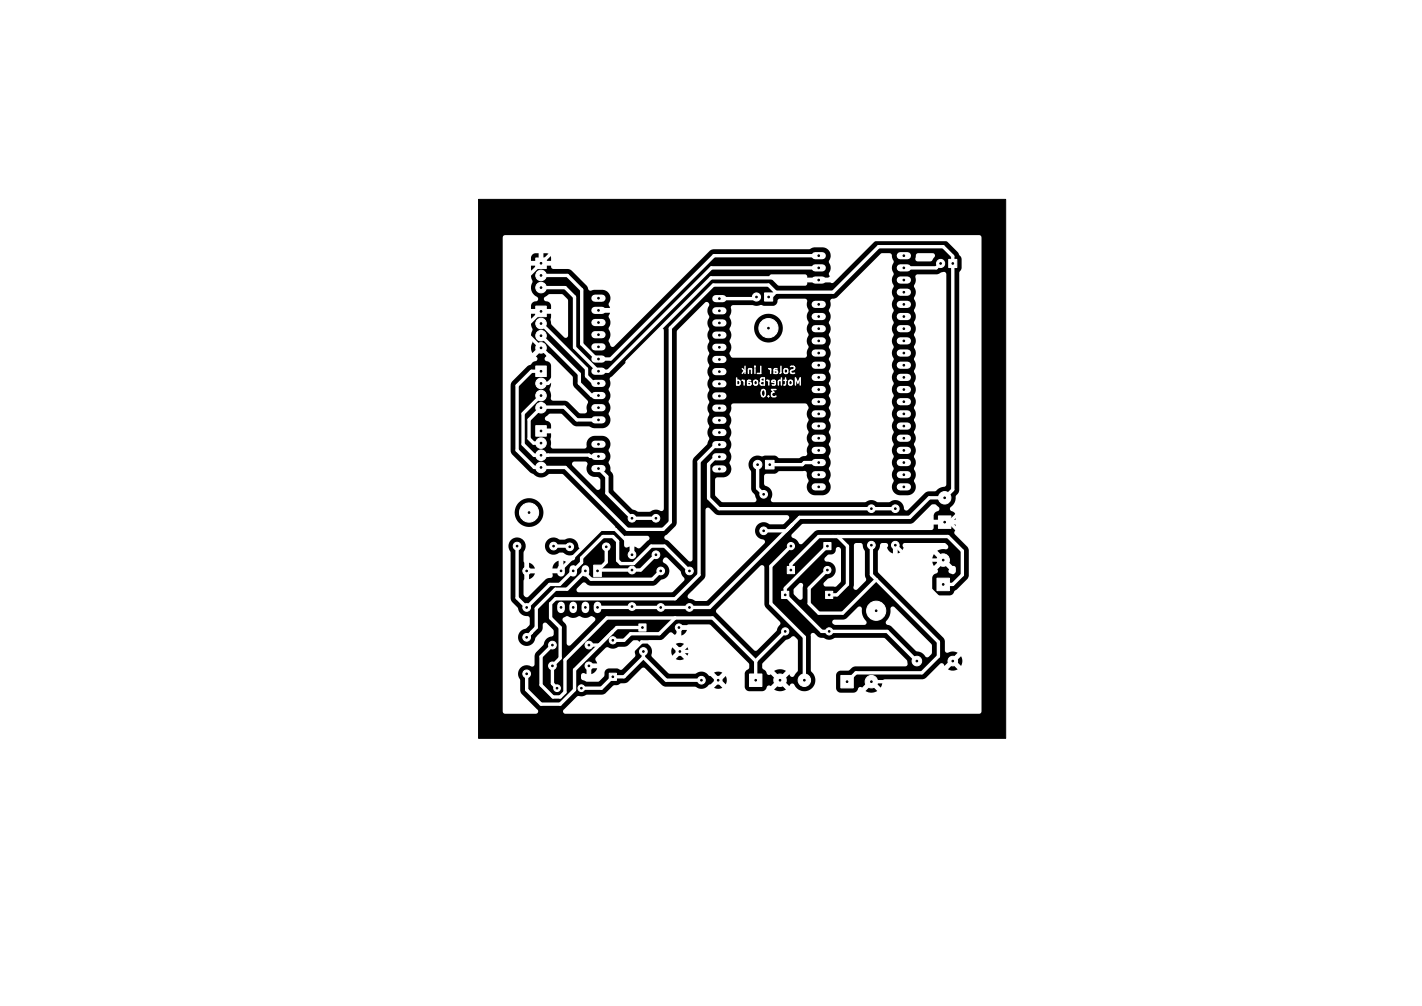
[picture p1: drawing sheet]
<svg xmlns="http://www.w3.org/2000/svg" width="297mm" height="210mm" viewBox="0 0 297 210" stroke-linecap="round" stroke-linejoin="round" font-family="sans-serif">
<defs><g id="words">
<g font-size="2.1" fill="#fff">
<text x="153.3" y="80.6">MotherBoard</text>
<text x="154.5" y="78.1">Solar</text>
<text x="158.5" y="83">3.0</text>
<text x="162" y="78.1">Link</text>
</g>
</g></defs>
<path d="M100 41.6h110.1v112.5h-110.1z" fill="#000" stroke="#000" stroke-width=".21"/>
<path d="M160.5 77l.5 .2M161 77v1M166.6 80l.5-1.1v1.5M162.1 82.7h-.1" fill="none" stroke="#fff" stroke-width=".3"/>
<g fill="none" stroke="#fff" stroke-width="1.5">
<path d="M170.3 53.4h1.4M170.3 55.9h1.4M170.3 58.5h1.4M188 53.4h1.5M188 55.9h1.5M188 58.5h1.5M124.2 77.5h1.6M124.2 75h1.6M124.2 72.4h1.6M124.2 69.9h1.6M124.2 67.3h1.6M124.2 64.8h1.6"/>
<path d="M124.2 62.3h1.6M149.5 77.6h1.5M149.5 75h1.5M149.5 72.5h1.5M149.5 70h1.5M149.5 67.4h1.5M149.5 64.9h1.5M149.5 62.3h1.5M170.3 63.5h1.4M170.3 66.1h1.4M170.3 68.6h1.4M170.3 71.2h1.4"/>
<path d="M170.3 73.7h1.4M170.3 76.2h1.4M170.3 78.8h1.4M188 63.5h1.5M188 66.1h1.5M188 68.6h1.5M188 71.2h1.5M188 73.7h1.5M188 76.2h1.5M188 78.8h1.5M188 61h1.5M124.2 97.8h1.6"/>
<path d="M124.2 95.3h1.6M124.2 92.7h1.6M124.2 87.7h1.6M124.2 85.1h1.6M124.2 82.6h1.6M124.2 80h1.6M149.5 97.9h1.5M149.5 95.4h1.5M149.5 92.8h1.5M149.5 90.3h1.5M149.5 87.7h1.5M149.5 85.2h1.5"/>
<path d="M149.5 82.7h1.5M149.5 80.1h1.5M170.3 81.3h1.4M170.3 83.9h1.4M170.3 86.4h1.4M170.3 88.9h1.4M170.3 91.5h1.4M170.3 94h1.4M170.3 96.6h1.4M170.3 99.1h1.4M188 81.3h1.5M188 83.9h1.5"/>
<path d="M188 86.4h1.5M188 88.9h1.5M188 91.5h1.5M188 94h1.5M188 96.6h1.5M188 99.1h1.5M170.3 101.6h1.4M188 101.6h1.5"/>
</g>
<g fill="#fff" stroke="#fff" stroke-width=".21">
<path d="M111.9 88.9h2.2v2.2h-2.2z"/>
<path d="M111.9 76.4h2.2v2.2h-2.2z"/>
<path d="M111.9 63.9h2.2v2.2h-2.2z"/>
<path d="M111.9 53.9h2.2v2.2h-2.2z"/>
<path d="M159.9 96.1h1.8v1.8h-1.8z"/>
<path d="M195.7 120.7h2.6v2.6h-2.6z"/>
<path d="M163.3 123.4h1.4v1.5h-1.4z"/>
<path d="M124 118h1.6v2.4h-1.6z"/>
<path d="M196 107.7h2.6v2.6h-2.6z"/>
<path d="M127.2 140.5h1.6v1.5h-1.6z"/>
<path d="M133.4 130.2h1.5v1.6h-1.5z"/>
<path d="M172.4 123.4h1.5v1.5h-1.5z"/>
<path d="M198.1 54.2h1.7v1.7h-1.7z"/>
<path d="M164.4 118.2h1.5v1.6h-1.5z"/>
<path d="M159.7 61.2h1.7v1.7h-1.7z"/>
<path d="M172.1 113.2h1.5v1.6h-1.5z"/>
<path d="M175.6 141h2.6v2.6h-2.6z"/>
<path d="M156.5 140.7h2.6v2.6h-2.6z"/>
<circle cx="113" cy="92.5" r="1.1"/>
<circle cx="113" cy="95" r="1.1"/>
<circle cx="113" cy="97.6" r="1.1"/>
<circle cx="113" cy="80" r="1.1"/>
<circle cx="113" cy="82.6" r="1.1"/>
<circle cx="113" cy="85.1" r="1.1"/>
<circle cx="113" cy="67.5" r="1.1"/>
<circle cx="113" cy="70.1" r="1.1"/>
<circle cx="113" cy="72.6" r="1.1"/>
<circle cx="113" cy="57.5" r="1.1"/>
<circle cx="113" cy="60" r="1.1"/>
<circle cx="159.5" cy="110.8" r=".8"/>
<circle cx="159.5" cy="103.2" r=".8"/>
<circle cx="158.2" cy="97" r=".9"/>
<circle cx="142" cy="136" r=".8"/>
<circle cx="134.4" cy="136" r=".8"/>
<circle cx="108" cy="114" r=".8"/>
<circle cx="115.6" cy="114" r=".8"/>
<circle cx="197" cy="116.9" r="1.3"/>
<circle cx="164" cy="131.8" r=".75"/>
<circle cx="187" cy="106.2" r=".8"/>
<circle cx="187" cy="113.8" r=".8"/>
<circle cx="115.4" cy="139" r=".8"/>
<circle cx="123" cy="139" r=".8"/>
<circle cx="197.3" cy="103.9" r="1.3"/>
<circle cx="110" cy="140.7" r=".8"/>
<circle cx="110" cy="133" r=".8"/>
<circle cx="128" cy="133.7" r=".75"/>
<circle cx="138" cy="126.8" r=".8"/>
<circle cx="138" cy="119.2" r=".8"/>
<circle cx="141.8" cy="131" r=".75"/>
<circle cx="173.2" cy="131.8" r=".75"/>
<circle cx="137" cy="115.8" r=".8"/>
<circle cx="137" cy="108.2" r=".8"/>
<circle cx="110" cy="126.8" r=".8"/>
<circle cx="110" cy="119.2" r=".8"/>
<circle cx="132" cy="126.6" r=".8"/>
<circle cx="132" cy="119" r=".8"/>
<circle cx="132" cy="108.2" r=".8"/>
<circle cx="132" cy="115.8" r=".8"/>
<circle cx="121.4" cy="143.7" r=".7"/>
<circle cx="116.3" cy="143.7" r=".7"/>
<circle cx="115.4" cy="134.7" r=".8"/>
<circle cx="123" cy="134.7" r=".8"/>
<circle cx="196.5" cy="55" r=".85"/>
<circle cx="172.8" cy="119" r=".75"/>
<circle cx="199" cy="138" r="1"/>
<circle cx="191.5" cy="138" r="1"/>
<circle cx="158" cy="62" r=".85"/>
<circle cx="165.2" cy="114" r=".75"/>
<circle cx="182" cy="142.3" r="1.3"/>
<circle cx="146.5" cy="142" r=".8"/>
<circle cx="150" cy="142" r=".8"/>
<circle cx="162.9" cy="142" r="1.3"/>
<circle cx="168" cy="142" r="1.3"/>
<circle cx="144" cy="126.8" r=".8"/>
<circle cx="144" cy="119.2" r=".8"/>
<circle cx="119" cy="114.1" r=".8"/>
<circle cx="126.6" cy="114.1" r=".8"/>
<circle cx="182" cy="113.8" r=".8"/>
<circle cx="182" cy="106.2" r=".8"/>
<circle cx="183" cy="127.5" r="2"/>
<circle cx="110.5" cy="107" r="2"/>
<circle cx="160.5" cy="68.5" r="2"/>
</g>
<path d="M117.2 118.8v.8M119.7 118.8v.8M122.3 118.8v.8M117.2 126.4v.8M119.7 126.4v.8M122.3 126.4v.8M124.8 126.4v.8" fill="none" stroke="#fff" stroke-width="1.6"/>
<g fill="none" stroke="#fff" stroke-width=".7">
<path d="M113 55h.1M142.5 50.5l-14.3 14.3h-1.4M171 53.4h-21.9l-21.6 21.6h-2.9l-3.1-3.2v-11.3l-3-3h-5.5M171 55.9h-22.4l-21.6 21.6h-2l-5-5v-10.5l-2-2h-5M181.5 50l-8.5 8.5h-5l-.5-.5h-19l-17.5 17.5v11.5l-3 3h-15M196.5 55l-1 .9h-6.7M110.5 69.5l-4.5 4.5v21l15.5 15.5h7l3.5 3.5v1.8M113 67.5l9.5 9.5v1.5l1.5 1.5h1M113 70.1l8 8v1.9l2.6 2.6h1.4M113 65l-2.5 2.5M158.5 62l-.4 .3h-7.9M162 61l-1.5-1.5h-11.5l-9 9v40.5l-1.5 1.5h-7.5l-12.9-12.9h-6.5l-3.6-3.6v-13.5l3-3h2"/>
<path d="M162 61h12l9.5-9.5h13.5l2 2v48.7l-1.7 1.7h-3.2l-4.1 4.1h-23l-18.8 18.8h-16l-.2-.2-.2 .2h-7l.2-.2M162 61l-1 1h-.5M113 80h1.5l1.5-1.5v-2.9l-5.5-5.5v-12.6l7-7h60.5l.5-.5h21.5l2.5 2.5v52.3l-4.2 4.2M113 82.6l-3.8 3.7v6.4l2.3 2.3h11.5l.3 .3h1.7M125 87.7h-4.5l-2.7-2.7h-4.7l-2.6 2.6v4l.9 .9h1.6M125 97.8l1.8 1.7v3.4l5.2 5.3h5M150.2 92.8h-.6l-3.6 3.6v23.6l-5 5h-25l-1 1v3l2 2v6.4l-1.6 1.6v3.7l.9 1M150.2 95.4h-.6l-1.6 1.5v7.1l2.2 2.2h36.8M158.2 97v4.9l1.3 1.3M171 96.6h-3l-.4 .4h-6.8M108 114v10.8l2 2 4.8-4.8h2.1l4.6-4.6v-.9l4.4-4.5h2.1l1 1v4l.6 .7h2.8l3.6-3.7h2.8l5.2 5.2M115.6 114h3.2l.2 .1"/>
<path d="M125.5 110.5l-8.3 8.3v.4h-7.2M126.6 114.1v3.3l-1.8 1.8M137 115.8l-3.2 3.2h-8.8M138 119.2l-1.7 1.7h-12.8l-1.2-1.2v-.5l-3.9 3.8h-2.4l-4 4v4l-2 2M159.5 110.8h4.7M165.2 119v-1.2l5.8-5.8h27l3 3v5l-2 2h-2M165.2 114l-4.2 4.2v7.8l7 7v9M172.8 119l-3.8 3.8v3.2l2 2h5l7-7M172.8 114l-8.8 8.8v1.4l7.6 7.6h13.7l6.2 6.2M175 112l2 2v8l-2.2 2.2h-1.6M182 113.8v6.2l14 14v3l-3.5 3.5h-13.7l-1.9 1.8M187 113.8l3.1 3.1"/>
<path d="M190.1 116.9v1.9l12.9 12.9M190.1 116.9h6.9M197.3 109h1M198.3 109l4.7 4.7v20.3l-8.3 8.3h-12.7l-4.7 4.7h-22.3l-11-11h-2l-2-2M111 132h.1M115.4 134.7l-2.4 2.3v6l2.5 2.5h1.5l1-1v-6.7l8.8-8.8h22l9 9M123 134.7h2.2M134.2 131h-5.4l-8.8 8.8v4.2l-3 3h-4l-3-3v-3.3M134.4 137.2l-4.1 4.1h-2.3l-2.4 2.4h-4.2M134.4 137.2l4.7 4.8h7.4M134.4 136v1.2M140 134h-6l-5 5h-6"/>
<path d="M141 129l-3.3 3.3h-6l-1.4 1.4h-2.3M141.8 131v1.2l-1.8 1.8M164 131.8l-6.2 6.2v4M162.9 142l5 5"/>
</g>
<g fill="#fff">
<path d="M105.2 49.2l.3-.1h99l.4 .2 .1 .2v99l-.2 .4-.3 .1h-86.4a.61 .61 0 0 1-.5-.6 .61 .61 0 0 1 .5-.6l2.5-2.5h1.2l.8-.3h3.4l.5-.3 1.6-1.6 2.9-.6 3.3-3.1 .4 .1 3.6 3.5 .4 .3 6.6 .1a1.92 1.92 0 0 0 2.1 .2h1.7l.8 .2 1-.2-.9-.9-.9 .9h-1.7l.7-.6 .3-.1 .9-.9h.3a.41 .41 0 0 0 .4 .4 .41 .41 0 0 0 .4-.4h.3l.9 .9a1.77 1.77 0 0 0 0-1.8l-.9 .9h-.3a.41 .41 0 0 0-.4-.4 .41 .41 0 0 0-.4 .4h-.3l-.9-.9-.4-.1-.6-.6h1.7l.9 .9 .9-.9-.8-.2-1 .2h-1.7a2.18 2.18 0 0 0-2.3 .2h-5.3l-3.2-3h4.5l.8 .2 1-.2-.9-.9-.9 .9h-4.5l-.5-.7 .1-.9h4l.2 .9 .9-.9h.3v.1a.41 .41 0 0 0 .5 .3 .41 .41 0 0 0 .3-.4h.3l.9 .9a1.77 1.77 0 0 0 0-1.8l-.9 .9h-.3a.41 .41 0 0 0-.4-.4 .41 .41 0 0 0-.4 .4h-.3l-.9-.9-.2 .9h-4l-.2-.8-.7-.8h5.8l.9 .9 .9-.9-.8-.2-1 .2-5.8-.1v-.4l.3-.2 2.7-.2 1.6-1.4a.98 .98 0 0 1 1 .4l.4 .2v-1.2h1v1.2l.8-.5 .4-.7h-2.2v-.5l.2 .2a.38 .38 0 0 0 .6 .1 .38 .38 0 0 0-.2-.7 .38 .38 0 0 0-.5 .4h-.1l.1-.3 .3-.2h1.8l.3-.1h4.5l8 8 .2 .9-.3 .4a1.01 1.01 0 0 0-.7 1l.1 2.8a1 1 0 0 0 .9 .8h2.7l.7-.4 1.9 .1a2.29 2.29 0 0 0 2.4-.1l-1.3-1.2-1.2 1.2h-1.8l.2-.2a.54 .54 0 0 1 .3-.6 .54 .54 0 0 1 .6 .1l1.2-1.2a.7 .7 0 0 0 .7 .6 .7 .7 0 0 0 .7-.7 .71 .71 0 0 0-.8-.5 .71 .71 0 0 0-.6 .6l-1.2-1.2a.62 .62 0 0 1-.7 0 .62 .62 0 0 1-.3-.7h-.1h1.8l1.2 1.2 1.3-1.2a2.28 2.28 0 0 0-2.5 0h-1.8l-.7-.6 .1-1 4.7-4.8 .9-.4a.87 .87 0 0 1 1.1-.4l.6 .9v6.1l-.6 1a.57 .57 0 0 1-.6 .4 .57 .57 0 0 1-.5-.5l-1.3 1.2 1.3 1.2a.6 .6 0 0 1 .6-.5 .6 .6 0 0 1 .6 .5 2.34 2.34 0 0 0 3.5 .4 2.34 2.34 0 0 0-.2-3.6l-.1-7.2a.51 .51 0 0 1 .2-.6 .51 .51 0 0 1 .7 .1l.8 .7 1 .2a2.07 2.07 0 0 0 2.5 0h10.2l4.7 4.6 .1 .6a.51 .51 0 0 1-.4 .7h-10.4l-.6 .2-.9 .7h-1.6a.99 .99 0 0 0-1 1v2.8a1 1 0 0 0 1 .8h2.7l.7-.4 1.8 .1a2.29 2.29 0 0 0 2.4-.1l-1.2-1.2-1.2 1.2h-1.8h.1a.63 .63 0 0 1 .2-.7 .63 .63 0 0 1 .8 0l1.2-1.2a.65 .65 0 0 0 .7 .7 .65 .65 0 0 0 .6-.8l1.3 1.3 .4-.9a.65 .65 0 0 1 .5-.8h8l.6-.3 1.8-1.8h2.8a1.98 1.98 0 0 0 2 0l-1-1-1 1h-2.8l1.1-1.1a.58 .58 0 0 1 .6-.1 .58 .58 0 0 1 .4 .5l1.3-1.3-.1 .1a.5 .5 0 0 0 .4 .7 .5 .5 0 0 0 .6-.5h.2l1 1a1.98 1.98 0 0 0 0-2l-1 1h-.2a.5 .5 0 0 0-.3-.5 .5 .5 0 0 0-.5 .1l1.3-1.3-.2-.1a3.7 3.7 0 0 0-2.1 0l-.3-.4v-1.9l-.4-.8-13.5-13.5-.1-.4v-2.3h11.3l.4 1.3 1.2-1.3-1.2-1.2-.4 1.2h-11.3v-1.9l.3-.7 .1-.6 .3-.3h1a.56 .56 0 0 1 .2 .9l.4 .7 .8 .5v-1.2l-.3-.5h.4a.41 .41 0 0 0 .6 .4 .41 .41 0 0 0 .1-.7 .41 .41 0 0 0-.7 .2v.1h-.4l.4-.4h.8a.52 .52 0 0 1 .4 .4 .52 .52 0 0 1-.3 .5v1.2l.8-.5 .4-.7a.55 .55 0 0 1-.2-.6 .55 .55 0 0 1 .5-.3h8.2l.8 .5a.52 .52 0 0 1-.1 .6 .52 .52 0 0 1-.6 .1l-.9 .1-.6 .3 1.3 1.3a.65 .65 0 0 0-.8 .6 .65 .65 0 0 0 .7 .7 .65 .65 0 0 0 .6-.7l1.3 1.3h.5l.2 .2v1a.78 .78 0 0 1-.9 .4 .78 .78 0 0 1-.6-.8l.1-.1-1.2-1.3-1.2 1.3a.62 .62 0 0 1 0 .7 .62 .62 0 0 1-.7 .3l-.4 .6v2.8a.99 .99 0 0 0 .9 1h2.9a1.39 1.39 0 0 0 .9-1l2.7-2.5 .2-.3 .1-5.6-.4-.8-2.6-2.7-.1-.4 .3-.5v-1h-1.9a.64 .64 0 0 0 0-1h1.9v-.8a1.26 1.26 0 0 0-1.1-1.1 .66 .66 0 0 1 .4-1 3.1 3.1 0 0 0 .8-2.1l.5-.6 .2-.6v-45.3l.5-1.1-.1-1.9-.7-1.3-2.2-2.2-.7-.3h-13.9l-.7 .3-8.6 8.5h-5.4a.5 .5 0 0 1-.5 .6h-5.5l-1.2-1.1h9.2v.1a.39 .39 0 0 0 .7 .1 .39 .39 0 0 0-.2-.6 .39 .39 0 0 0-.5 .4l-9.3-.1a.85 .85 0 0 1-.6-.9l.5-.2h6.9l.4 .1 .1 .6h4.8a.96 .96 0 0 1-.2-1.1 1.98 1.98 0 0 0-.1-2.2 1.85 1.85 0 0 0-1.3-3.1h-1.8l-1 .4h-20l-.5 .2-20.3 20.2a.58 .58 0 0 1-.8-.6 1.1 1.1 0 0 1 .1-1.5v-.8l-.4-.9a2.27 2.27 0 0 0 0-2.5l.3-.8h-2.5l-.4-.3v-.2h.1a.39 .39 0 0 0 .6 .3 .39 .39 0 0 0 0-.6 .39 .39 0 0 0-.6 .2l-.1 .1a.5 .5 0 0 1 .5-.5h2.4v-.2a1.1 1.1 0 0 1 .1-1.5 1.75 1.75 0 0 0-1.7-2.1l-2.1 .1a.58 .58 0 0 1-.6 0 .58 .58 0 0 1-.3-.5l-.3-.5-3.4-3.3-3.6-.2-.4-.2v-.4l-1.8-.1a.55 .55 0 0 0 .1-.8 .55 .55 0 0 0-.8 0 .55 .55 0 0 0 .1 .8l-1.8 .1 .1 1.4a2.7 2.7 0 0 0 .2 1.9v.2a2.07 2.07 0 0 0-.2 1.6l.2 .5 .6 .7a.57 .57 0 0 1 .6 .5 .57 .57 0 0 1-.5 .6 .99 .99 0 0 0-1 1v.6l1.8 .1a.55 .55 0 0 0 0 .8l-1.8 .1 .1 1.5a2.7 2.7 0 0 0 .2 1.9v.1a2.08 2.08 0 0 0-.2 1.6l.1 .3a1.55 1.55 0 0 1-.2 1.5l.1 .8 .2 .5 1.3-1.3a.55 .55 0 0 0 .4 .8 .55 .55 0 0 0 .6-.6 .51 .51 0 0 1 0 .5 .51 .51 0 0 1-.5 .2l-1.1 1.1 .1 .1a.56 .56 0 0 1 .2 .7 .56 .56 0 0 1-.7 .3l-.7 .6-.7 .4-3.1 3.1-.4 .8 .1 14 .3 .5 3.7 3.7 .6 .3a2.35 2.35 0 0 0 3.4 0l2.9 .1 10.8 10.8a.5 .5 0 0 1 .1 .5 .5 .5 0 0 1-.5 .3h-2.2l-.5 .2-3.7 3.6a.57 .57 0 0 1-.6 0 .57 .57 0 0 1-.2-.7 1.88 1.88 0 0 0-2.9-1.1h-1.1a1.82 1.82 0 0 0-2.5 .1 1.82 1.82 0 0 0 0 2.6 1.82 1.82 0 0 0 2.5 .1l1 .1a2.06 2.06 0 0 0 2 .4 .61 .61 0 0 1 .3 .8 .61 .61 0 0 1-.8 .3 1.04 1.04 0 0 1-1.2 .2l-.4-.2v2.1l-.2 .4-.4 .2h-1.7v.1a.62 .62 0 0 1-.1 .7 .62 .62 0 0 1-.7 .2l-.7 .3-3.7 3.6a.66 .66 0 0 1-.8-.6l.1-4.3h1v1.2l.8-.5 .4-.7h-2.2v-.5l.1 .1a.4 .4 0 0 0 .5 .3 .4 .4 0 0 0 .3-.4h6.4v.1a.41 .41 0 0 0 .7 .2 .41 .41 0 0 0-.2-.7 .41 .41 0 0 0-.5 .4h-6.4v-.1a.47 .47 0 0 0-.5-.3 .47 .47 0 0 0-.4 .4v-1.7h1v1.2h6.2v-1.7a1.78 1.78 0 0 0-1.3 1.7h-3.7l-.6-.9a1.79 1.79 0 0 0-1.6-.3l-.1-.4v-1.7a1.9 1.9 0 0 0 .3-2.1 1.9 1.9 0 0 0-1.8-1.1 1.92 1.92 0 0 0-1.3 3.2v9.5l.3 .7 1.3 1.3a2.05 2.05 0 0 0 2.2 1.8l.2 .3v1.4l-.6 .7a1.85 1.85 0 0 0-1.8 2.1 1.85 1.85 0 0 0 2.2 1.6 1.81 1.81 0 0 0 1.4-1.5l1.4-1.6 .2-1.2a.5 .5 0 0 1 .3-.5 .5 .5 0 0 1 .5 .1l1.4 1.4v.9l-.1 .4a2.25 2.25 0 0 0-2 1.9l-1.7 1.8-.2 2.2a.57 .57 0 0 1-.3 .5 .57 .57 0 0 1-.6-.2 1.88 1.88 0 0 0-2.2 .7 1.88 1.88 0 0 0 .1 2.3v2.1l.2 .6 3.4 3.4a.5 .5 0 0 1 .2 .5 .5 .5 0 0 1-.5 .4h-6.4l-.3-.1-.2-.3v-41.6h2.5a3 3 0 0 0 4.4 2.7 3 3 0 0 0 .3-5.2 3 3 0 0 0-4.7 2.2v.3h-2.5v-52.5h7.5v-1.6h1v1.6h1.6v-.7a.99 .99 0 0 0-1-.9h-2.3a.99 .99 0 0 0-.9 .9v.7h-5.9v-4.9z"/>
<path d="M126 135.8v-.1a.95 .95 0 0 1 1.1-.5 2.12 2.12 0 0 0 2.2-.2l1.5-.1 1.4-1.2h.8a.57 .57 0 0 1 .5 .5 .57 .57 0 0 1-.4 .6 2.14 2.14 0 0 0-.4 2.1l-2.7 2.8a.9 .9 0 0 1-1.1-.2h-1.7a.99 .99 0 0 0-1 1v.7l-1.1 1.1h-2.5l-.3-.1a.94 .94 0 0 1-.9-.7v-.5a.64 .64 0 0 1 .4-.5 .64 .64 0 0 1 .7 .2 1.79 1.79 0 0 0 1.6-.3l.6-.9h-1.2v1.2h-1l.1-1.6a.4 .4 0 0 0 .7 .2 .4 .4 0 0 0-.2-.7l1.6-.1a.97 .97 0 0 1-.2-1.2z"/>
<path d="M165.9 122.8l1-1a.55 .55 0 0 1 .7 .1 .55 .55 0 0 1 .1 .7l-.1 2.1a.5 .5 0 0 1-.3 .5 .5 .5 0 0 1-.5-.1l-1-1-.1-1z"/>
<path d="M174 129.5l2.1-.1 .6-.2 2.5-2.5a.58 .58 0 0 1 .7 .1 .58 .58 0 0 1 .1 .7 2.97 2.97 0 0 0 .8 2.1 .5 .5 0 0 1 .2 .5 .5 .5 0 0 1-.5 .4h-6l-.4-.2a.5 .5 0 0 1-.1-.8z"/>
<path d="M173.6 62.5l1.3-.5 9-9 .4-.1h1.5a.7 .7 0 0 1 .5 .9l.2 .5a.75 .75 0 0 1-.1 1 2.15 2.15 0 0 0 .3 1.9 2.23 2.23 0 0 0 0 2.5 2.23 2.23 0 0 0 0 2.6 2.23 2.23 0 0 0 0 2.5l-.1 .3a1.98 1.98 0 0 0 .1 2.2l-.1 .3a1.98 1.98 0 0 0 .1 2.3l-.1 .2a1.98 1.98 0 0 0 .1 2.3 2.23 2.23 0 0 0 0 2.6l-.1 .2a1.98 1.98 0 0 0 .1 2.3 2.23 2.23 0 0 0 0 2.5l-.1 .3a1.98 1.98 0 0 0 .1 2.3 2.23 2.23 0 0 0 0 2.5l-.1 .3a1.98 1.98 0 0 0 .1 2.3l-.1 .2a1.98 1.98 0 0 0 .1 2.3l-.1 .3a1.98 1.98 0 0 0 .1 2.2 2.23 2.23 0 0 0 0 2.6 2.29 2.29 0 0 0 0 2.5 2.23 2.23 0 0 0 0 2.6 1.85 1.85 0 0 0-.3 1.9 1.85 1.85 0 0 0 1.6 1.1h1.6a1.84 1.84 0 0 0 1.3-3 2.24 2.24 0 0 0 0-2.6l.2-.4a2.01 2.01 0 0 0-.2-2.1 2.27 2.27 0 0 0 0-2.5 2.24 2.24 0 0 0 0-2.6l.2-.4a2.02 2.02 0 0 0-.2-2.1l.2-.4a2.01 2.01 0 0 0-.2-2.2l.2-.4a2.01 2.01 0 0 0-.2-2.1 2.26 2.26 0 0 0 0-2.5l.2-.4a2.01 2.01 0 0 0-.2-2.2 2.24 2.24 0 0 0 0-2.5l.2-.4a2.01 2.01 0 0 0-.2-2.2l.2-.4a2.01 2.01 0 0 0-.2-2.1l.2-.4a2.01 2.01 0 0 0-.2-2.1 2.24 2.24 0 0 0 0-2.6 2.24 2.24 0 0 0 0-2.5 2.24 2.24 0 0 0 0-2.6l.2-.4a2.23 2.23 0 0 0 .1-1.7l.4-.3h4.2l1.3-.5h.3l.2 .3v44a.83 .83 0 0 1-.9 .6l-1.4 .9h-1.3l-.7 .2-3.8 3.7a.66 .66 0 0 1-.6-.2 .66 .66 0 0 1-.2-.6 1.95 1.95 0 0 0-3.1-.9h-2.4a2.19 2.19 0 0 0-2.6 0h-19.2a.67 .67 0 0 1-.2-1.1 1.97 1.97 0 0 0-1.5-2.4l-.1-1.9 .3-.5h2l.9-.5 5.1-.1a.6 .6 0 0 1 .6 .3 .6 .6 0 0 1 0 .6l.2 .8a.71 .71 0 0 1-.1 1 1.75 1.75 0 0 0 1.6 2.4h1.6a1.84 1.84 0 0 0 1.3-3 2.24 2.24 0 0 0 0-2.6l.2-.4a2.01 2.01 0 0 0-.2-2.1 2.27 2.27 0 0 0 0-2.5 2.24 2.24 0 0 0 0-2.6l.2-.4a2.02 2.02 0 0 0-.2-2.1l.2-.4a2.01 2.01 0 0 0-.2-2.2l.2-.4a2.01 2.01 0 0 0-.2-2.1 2.26 2.26 0 0 0 0-2.5l.2-.4a2.01 2.01 0 0 0-.2-2.2 2.24 2.24 0 0 0 0-2.5l.2-.4a2.01 2.01 0 0 0-.2-2.2l.2-.4a2.01 2.01 0 0 0-.2-2.1l.2-.4a2.01 2.01 0 0 0-.2-2.1 2.24 2.24 0 0 0 0-2.6l.2-.4a2.23 2.23 0 0 0 .1-1.7z"/>
<path d="M172.3 116.4l.8-.6a1.17 1.17 0 0 0 1.5-1 .55 .55 0 0 1 .5-.6 .55 .55 0 0 1 .5 .6v6.4a2.67 2.67 0 0 1-1.3 1.3l-1.8-.1a.5 .5 0 0 1-.5-.3 .5 .5 0 0 1 .1-.5l.8-.7a1.86 1.86 0 0 0 1.6-2.1 1.86 1.86 0 0 0-2.1-1.6l-.2-.4z"/>
<path d="M114 87l.8-.6h2.4l2.8 2.5 3 .1 1 .4h1.8a1.84 1.84 0 0 0 1.3-3 2.24 2.24 0 0 0 0-2.5 2.24 2.24 0 0 0 0-2.6l.1-.3a2.11 2.11 0 0 0 .1-1.9l10.5-10.5a.5 .5 0 0 1 .5-.1 .5 .5 0 0 1 .3 .5v37.2a.56 .56 0 0 1-.3 .5 .56 .56 0 0 1-.6-.2 2.44 2.44 0 0 0-2.1 .3h-2.2l-1.3-.4-3.9-3.9-.1-.3v-2.8l-.3-.8a.87 .87 0 0 1-.3-.9v-.3a1.03 1.03 0 0 1-.2-1.3 2.09 2.09 0 0 0-.2-2.1 1.86 1.86 0 0 0-1.3-3h-1.6a1.88 1.88 0 0 0-1.7 2.4l-.5 .2h-6.5a.74 .74 0 0 1-.4-1.1l-.1-.8 .1-1.2-1.8-.1a.55 .55 0 0 0 0-.9h1.8v-.7a1.15 1.15 0 0 0-1.1-1l-.2-.4z"/>
<path d="M152.8 84.4l.4-.2h15a1.08 1.08 0 0 1 .3 1.8v.8a1.03 1.03 0 0 1 .2 1.3 2.09 2.09 0 0 0 .2 2.1v.1a2.03 2.03 0 0 0 0 2.4v.2a2.22 2.22 0 0 0-.3 1.9l-.3 .4-.8 .1-.7 .3h-4l-.9-.5h-2.1a1.72 1.72 0 0 1-1.6 0 2.01 2.01 0 0 0-1.7 1.3 2.01 2.01 0 0 0 .4 2.1v3.5l.2 .6a2.18 2.18 0 0 1 .8 2l-.4 .2h-6.8l-1.3-1.5v-3.2v-.2l.4-.2h1.3a1.84 1.84 0 0 0 1.3-3.1 2.24 2.24 0 0 0 0-2.5 2.24 2.24 0 0 0 0-2.5 2.29 2.29 0 0 0 0-2.6 2.28 2.28 0 0 0 0-2.5l.3-.9z"/>
<path d="M152.8 63.8l.3-.1h4l1.2 .1a1.34 1.34 0 0 1 1.3 .1h1.8a1.17 1.17 0 0 0 1.1-1.3l.4-.2h5.2a.64 .64 0 0 1 .4 1l.2 1a.71 .71 0 0 1-.1 1 2.15 2.15 0 0 0 .3 1.9v.2a2.03 2.03 0 0 0 0 2.4v.1a2.03 2.03 0 0 0 0 2.4v.2a2.46 2.46 0 0 0-.4 1.8l-.4 .3h-15l-.4-.2-.2-.3a1.2 1.2 0 0 1 .2-1.3l-.1-1.1a1.06 1.06 0 0 1 .1-1.4 2.23 2.23 0 0 0-.3-1.7v-.2h5.1v.4a3 3 0 0 0 4.7 2.1 3 3 0 0 0-.3-5.2 3 3 0 0 0-4.4 2.7l-5.1-.1a1.98 1.98 0 0 0 0-2.2v-.3a2.16 2.16 0 0 0 .3-1.8z"/>
<path d="M113.7 62.1l1-.7h2.6l.3 .1 1 1v7.5a.5 .5 0 0 1-.3 .5 .5 .5 0 0 1-.5-.1l-2.6-2.7-.2-1 .1-1.2-1.8-.1a.55 .55 0 0 0 0-.8l1.8-.1v-.6a1.17 1.17 0 0 0-1.3-1.1l-.2-.3z"/>
<path d="M191.5 53l.3-.1h3a.59 .59 0 0 1 .5 .5 .59 .59 0 0 1-.4 .6l-.2 .4-.4 .2h-2.6a.66 .66 0 0 1-.4-1.1z"/>
<path d="M114.2 74l.4-.2 .4 .1 4.5 4.6 .3 2.2 2.7 2.7a.85 .85 0 0 1 0 1.3v.5a.65 .65 0 0 1-.4 1.1l-1.1-.1-2.3-2.2-.4-.3-2.8-.1a.71 .71 0 0 1-.4-1l-.1-.6a1.56 1.56 0 0 1 .1-1.7l-.1-1.1 .1-.5v-2.4a1.21 1.21 0 0 0-1.2-1 .51 .51 0 0 1 .2-.9z"/>
<path d="M119.7 96.5l2.5-.1a.62 .62 0 0 1 .5 .4 .62 .62 0 0 1-.2 .6 1.87 1.87 0 0 0 2.3 2.2l.6 .6v1.6a.5 .5 0 0 1-.3 .4 .5 .5 0 0 1-.6-.1l-4.9-4.9-.1-.4z"/>
<path d="M130.3 112l.4-.2 4.5 .1a.58 .58 0 0 1 .4 .5 .58 .58 0 0 1-.5 .6l-1.5 1.4-.4 .1-.7-.4-.1 1.6a.4 .4 0 0 0-.4-.3 .4 .4 0 0 0-.4 .3l-.1-1.6a.63 .63 0 0 1-.7 .2 .63 .63 0 0 1-.4-.5l-.2-1.5z"/>
<path d="M120.5 122.8l1.1-1.1a.84 .84 0 0 1 1.1 .4l.6 .2h13.1l.6-.3 1-.9a1.94 1.94 0 0 0 1.8-1.7 1.94 1.94 0 0 0-1.3-2.1 .65 .65 0 0 1 .1-.7 .65 .65 0 0 1 .8-.1l2.7 2.7 .4 1a.74 .74 0 0 1 .3 1.1l-2.5 2.3h-19.4a.5 .5 0 0 1-.5-.3 .5 .5 0 0 1 .1-.5z"/>
<path d="M178.5 113.5l1.2-.1a.78 .78 0 0 1 .6 .9l.3 .8v5l.3 1-1.8 1.9a.55 .55 0 0 1-.7-.1 .55 .55 0 0 1-.1-.7l.1-8.4z"/>
<path d="M167.4 109.5l.4-.1 22.4-.1 .7-.3 3.6-3.6a1.15 1.15 0 0 1 1.7 1l-.1 .2a1.25 1.25 0 0 0-1.1 1.1v.8h1.9a.64 .64 0 0 0 0 1h-1.9v.8l-.5 .3-23.7 .1-.7 .3-2.5 2.5a.6 .6 0 0 1-.6 0 .6 .6 0 0 1-.4-.5l-.5-.5a.66 .66 0 0 1-.7-.3 .66 .66 0 0 1 0-.7z"/>
<path d="M186.1 126.8l.4-.2 .3 .1 7.7 7.7 .1 .4v1.6l-.6 .7a.64 .64 0 0 1-1-.4 2.78 2.78 0 0 0-1.7-.8l-5.1-5.1-.4-.3a.81 .81 0 0 1-.8-.7 3.6 3.6 0 0 0 1-2.9z"/>
<path d="M149.7 127.2l9.1-9.1a.5 .5 0 0 1 .5-.1 .5 .5 0 0 1 .3 .5l.1 7.9 .3 .5 2.9 2.9a.7 .7 0 0 1-.4 1l-.4 1-3.9 3.9-.6 .1-7.9-7.9-.2-.4z"/>
<path d="M147.5 106.1l.6-.1 1.3 1.3 .7 .2h14.2a.5 .5 0 0 1 .5 .3 .5 .5 0 0 1-.1 .6l-1.2 1-2.6 .1a1.9 1.9 0 0 0-2.2-.3 1.9 1.9 0 0 0-1 1.9 2.11 2.11 0 0 0 1.9 1.6l.2 .4-.2 .4-11.8 11.8-.4 .2h-2l-.7-.4a.87 .87 0 0 1-1.1-.7l3.4-3.5 .3-.7 .1-13.7z"/>
<path d="M141.5 68.9l5.7-5.7a.56 .56 0 0 1 .8 0 .56 .56 0 0 1 0 .8 2.09 2.09 0 0 0 .1 2.1v.2a2.03 2.03 0 0 0 0 2.4v.1a2.06 2.06 0 0 0 0 2.4 2.29 2.29 0 0 0 0 2.6v.1a2.03 2.03 0 0 0 0 2.4v.1a2.03 2.03 0 0 0 0 2.4v.2a2.03 2.03 0 0 0 0 2.4 2.23 2.23 0 0 0 0 2.5 2.23 2.23 0 0 0 0 2.6v.1a2.03 2.03 0 0 0 0 2.4v.1a2.03 2.03 0 0 0 0 2.4l-.4 1.3-2.7 2.7-.3 .6-.1 20.6a.5 .5 0 0 1-.3 .5 .5 .5 0 0 1-.5-.1l-4.3-4.3a.65 .65 0 0 1-.8-.6 .65 .65 0 0 1 .7-.7l1.7-1.7 .3-.7v-39.8z"/>
<path d="M117.6 129.1l.2-.2a1.1 1.1 0 0 1 1.5 .1h.8a1.04 1.04 0 0 1 1.3-.2 2.14 2.14 0 0 0 2.1-.2l.3 .1a.59 .59 0 0 1 .4 .9l-5 5a.5 .5 0 0 1-.5 .2 .5 .5 0 0 1-.3-.5v-3.4l-.3-.7a.97 .97 0 0 1-.5-1.1z"/>
</g>
<g fill="#000" stroke="#000" stroke-width=".21">
<circle cx="113" cy="57.5" r=".17"/>
<circle cx="113" cy="55" r=".17"/>
<circle cx="171" cy="58.5" r=".17"/>
<circle cx="171" cy="55.9" r=".17"/>
<circle cx="171" cy="53.4" r=".17"/>
<circle cx="188.8" cy="53.4" r=".17"/>
<circle cx="188.8" cy="58.5" r=".17"/>
<circle cx="188.8" cy="55.9" r=".17"/>
<circle cx="196.5" cy="55" r=".18"/>
<circle cx="199" cy="55" r=".18"/>
<circle cx="113" cy="72.6" r=".17"/>
<circle cx="113" cy="70.1" r=".17"/>
<circle cx="113" cy="65" r=".17"/>
<circle cx="113" cy="67.5" r=".17"/>
<circle cx="113" cy="77.5" r=".17"/>
<circle cx="113" cy="60" r=".17"/>
<circle cx="125" cy="69.9" r=".17"/>
<circle cx="125" cy="67.3" r=".17"/>
<circle cx="125" cy="64.8" r=".17"/>
<circle cx="125" cy="62.3" r=".17"/>
<circle cx="125" cy="77.5" r=".17"/>
<circle cx="125" cy="72.4" r=".17"/>
<circle cx="125" cy="75" r=".17"/>
<circle cx="150.2" cy="72.5" r=".18"/>
<circle cx="150.2" cy="67.4" r=".18"/>
<circle cx="150.2" cy="62.3" r=".18"/>
<circle cx="150.2" cy="75" r=".18"/>
<circle cx="150.2" cy="64.9" r=".18"/>
<circle cx="150.2" cy="77.6" r=".18"/>
<circle cx="150.2" cy="70" r=".18"/>
<circle cx="158" cy="62" r=".17"/>
<circle cx="160.5" cy="68.5" r=".17"/>
<circle cx="160.5" cy="62" r=".17"/>
<circle cx="171" cy="73.7" r=".17"/>
<circle cx="171" cy="71.2" r=".17"/>
<circle cx="171" cy="78.8" r=".17"/>
<circle cx="171" cy="63.5" r=".17"/>
<circle cx="171" cy="66.1" r=".17"/>
<circle cx="171" cy="68.6" r=".17"/>
<circle cx="171" cy="76.2" r=".17"/>
<circle cx="188.8" cy="73.7" r=".17"/>
<circle cx="188.8" cy="61" r=".17"/>
<circle cx="188.8" cy="71.2" r=".17"/>
<circle cx="188.8" cy="68.6" r=".17"/>
<circle cx="188.8" cy="66.1" r=".17"/>
<circle cx="188.8" cy="63.5" r=".17"/>
<circle cx="188.8" cy="76.2" r=".17"/>
<circle cx="188.8" cy="78.8" r=".17"/>
<circle cx="113" cy="92.5" r=".17"/>
<circle cx="113" cy="95" r=".17"/>
<circle cx="113" cy="97.6" r=".17"/>
<circle cx="113" cy="80" r=".17"/>
<circle cx="113" cy="85.1" r=".17"/>
<circle cx="113" cy="82.6" r=".17"/>
<circle cx="113" cy="90" r=".17"/>
<circle cx="125" cy="85.1" r=".17"/>
<circle cx="125" cy="82.6" r=".17"/>
<circle cx="125" cy="87.7" r=".17"/>
<circle cx="125" cy="97.8" r=".17"/>
<circle cx="125" cy="95.3" r=".17"/>
<circle cx="125" cy="80" r=".17"/>
<circle cx="125" cy="92.7" r=".17"/>
<circle cx="150.2" cy="92.8" r=".18"/>
<circle cx="150.2" cy="87.7" r=".18"/>
<circle cx="150.2" cy="95.4" r=".18"/>
<circle cx="150.2" cy="80.1" r=".18"/>
<circle cx="150.2" cy="97.9" r=".18"/>
<circle cx="150.2" cy="85.2" r=".18"/>
<circle cx="150.2" cy="82.7" r=".18"/>
<circle cx="150.2" cy="90.3" r=".18"/>
<circle cx="158.2" cy="97" r=".18"/>
<circle cx="160.8" cy="97" r=".18"/>
<circle cx="171" cy="91.5" r=".17"/>
<circle cx="171" cy="81.3" r=".17"/>
<circle cx="171" cy="83.9" r=".17"/>
<circle cx="171" cy="86.4" r=".17"/>
<circle cx="171" cy="94" r=".17"/>
<circle cx="171" cy="88.9" r=".17"/>
<circle cx="171" cy="96.6" r=".17"/>
<circle cx="171" cy="99.1" r=".17"/>
<circle cx="188.8" cy="86.4" r=".17"/>
<circle cx="188.8" cy="99.1" r=".17"/>
<circle cx="188.8" cy="88.9" r=".17"/>
<circle cx="188.8" cy="83.9" r=".17"/>
<circle cx="188.8" cy="91.5" r=".17"/>
<circle cx="188.8" cy="96.6" r=".17"/>
<circle cx="188.8" cy="81.3" r=".17"/>
<circle cx="188.8" cy="94" r=".17"/>
<circle cx="108" cy="114" r=".17"/>
<circle cx="110" cy="119.2" r=".17"/>
<circle cx="110.5" cy="107" r=".18"/>
<circle cx="115.6" cy="114" r=".17"/>
<circle cx="117.2" cy="119.2" r=".17"/>
<circle cx="119" cy="114.1" r=".18"/>
<circle cx="119.7" cy="119.2" r=".17"/>
<circle cx="122.3" cy="119.2" r=".17"/>
<circle cx="124.8" cy="119.2" r=".17"/>
<circle cx="126.6" cy="114.1" r=".18"/>
<circle cx="132" cy="115.8" r=".17"/>
<circle cx="132" cy="108.2" r=".17"/>
<circle cx="132" cy="119" r=".17"/>
<circle cx="137" cy="115.8" r=".17"/>
<circle cx="137" cy="108.2" r=".17"/>
<circle cx="138" cy="119.2" r=".17"/>
<circle cx="144" cy="119.2" r=".17"/>
<circle cx="159.5" cy="110.8" r=".17"/>
<circle cx="159.5" cy="103.2" r=".17"/>
<circle cx="165.2" cy="119" r=".17"/>
<circle cx="165.2" cy="114" r=".17"/>
<circle cx="171" cy="101.6" r=".17"/>
<circle cx="172.8" cy="119" r=".17"/>
<circle cx="172.8" cy="114" r=".17"/>
<circle cx="182" cy="113.8" r=".18"/>
<circle cx="182" cy="106.2" r=".18"/>
<circle cx="187" cy="113.8" r=".18"/>
<circle cx="187" cy="106.2" r=".18"/>
<circle cx="188.8" cy="101.6" r=".17"/>
<circle cx="197" cy="116.9" r=".17"/>
<circle cx="197.3" cy="109" r=".18"/>
<circle cx="197.3" cy="103.9" r=".18"/>
<circle cx="110" cy="126.8" r=".17"/>
<circle cx="110" cy="133" r=".17"/>
<circle cx="115.4" cy="134.7" r=".17"/>
<circle cx="115.4" cy="139" r=".17"/>
<circle cx="117.2" cy="126.8" r=".17"/>
<circle cx="119.7" cy="126.8" r=".17"/>
<circle cx="122.3" cy="126.8" r=".17"/>
<circle cx="123" cy="134.7" r=".17"/>
<circle cx="123" cy="139" r=".17"/>
<circle cx="124.8" cy="126.8" r=".17"/>
<circle cx="128" cy="133.7" r=".17"/>
<circle cx="132" cy="126.6" r=".17"/>
<circle cx="134.2" cy="131" r=".18"/>
<circle cx="134.4" cy="136" r=".17"/>
<circle cx="138" cy="126.8" r=".17"/>
<circle cx="141.8" cy="131" r=".18"/>
<circle cx="142" cy="136" r=".17"/>
<circle cx="144" cy="126.8" r=".17"/>
<circle cx="164" cy="131.8" r=".17"/>
<circle cx="164" cy="124.2" r=".17"/>
<circle cx="173.2" cy="131.8" r=".17"/>
<circle cx="173.2" cy="124.2" r=".17"/>
<circle cx="183" cy="127.5" r=".17"/>
<circle cx="191.5" cy="138" r=".17"/>
<circle cx="197" cy="122" r=".17"/>
<circle cx="199" cy="138" r=".17"/>
<circle cx="110" cy="140.7" r=".17"/>
<circle cx="116.3" cy="143.7" r=".17"/>
<circle cx="121.4" cy="143.7" r=".17"/>
<circle cx="128" cy="141.3" r=".17"/>
<circle cx="146.5" cy="142" r=".17"/>
<circle cx="150" cy="142" r=".17"/>
<circle cx="157.8" cy="142" r=".17"/>
<circle cx="162.9" cy="142" r=".17"/>
<circle cx="168" cy="142" r=".17"/>
<circle cx="176.9" cy="142.3" r=".18"/>
<circle cx="182" cy="142.3" r=".18"/>
</g>
<use href="#words"/>
</svg>
